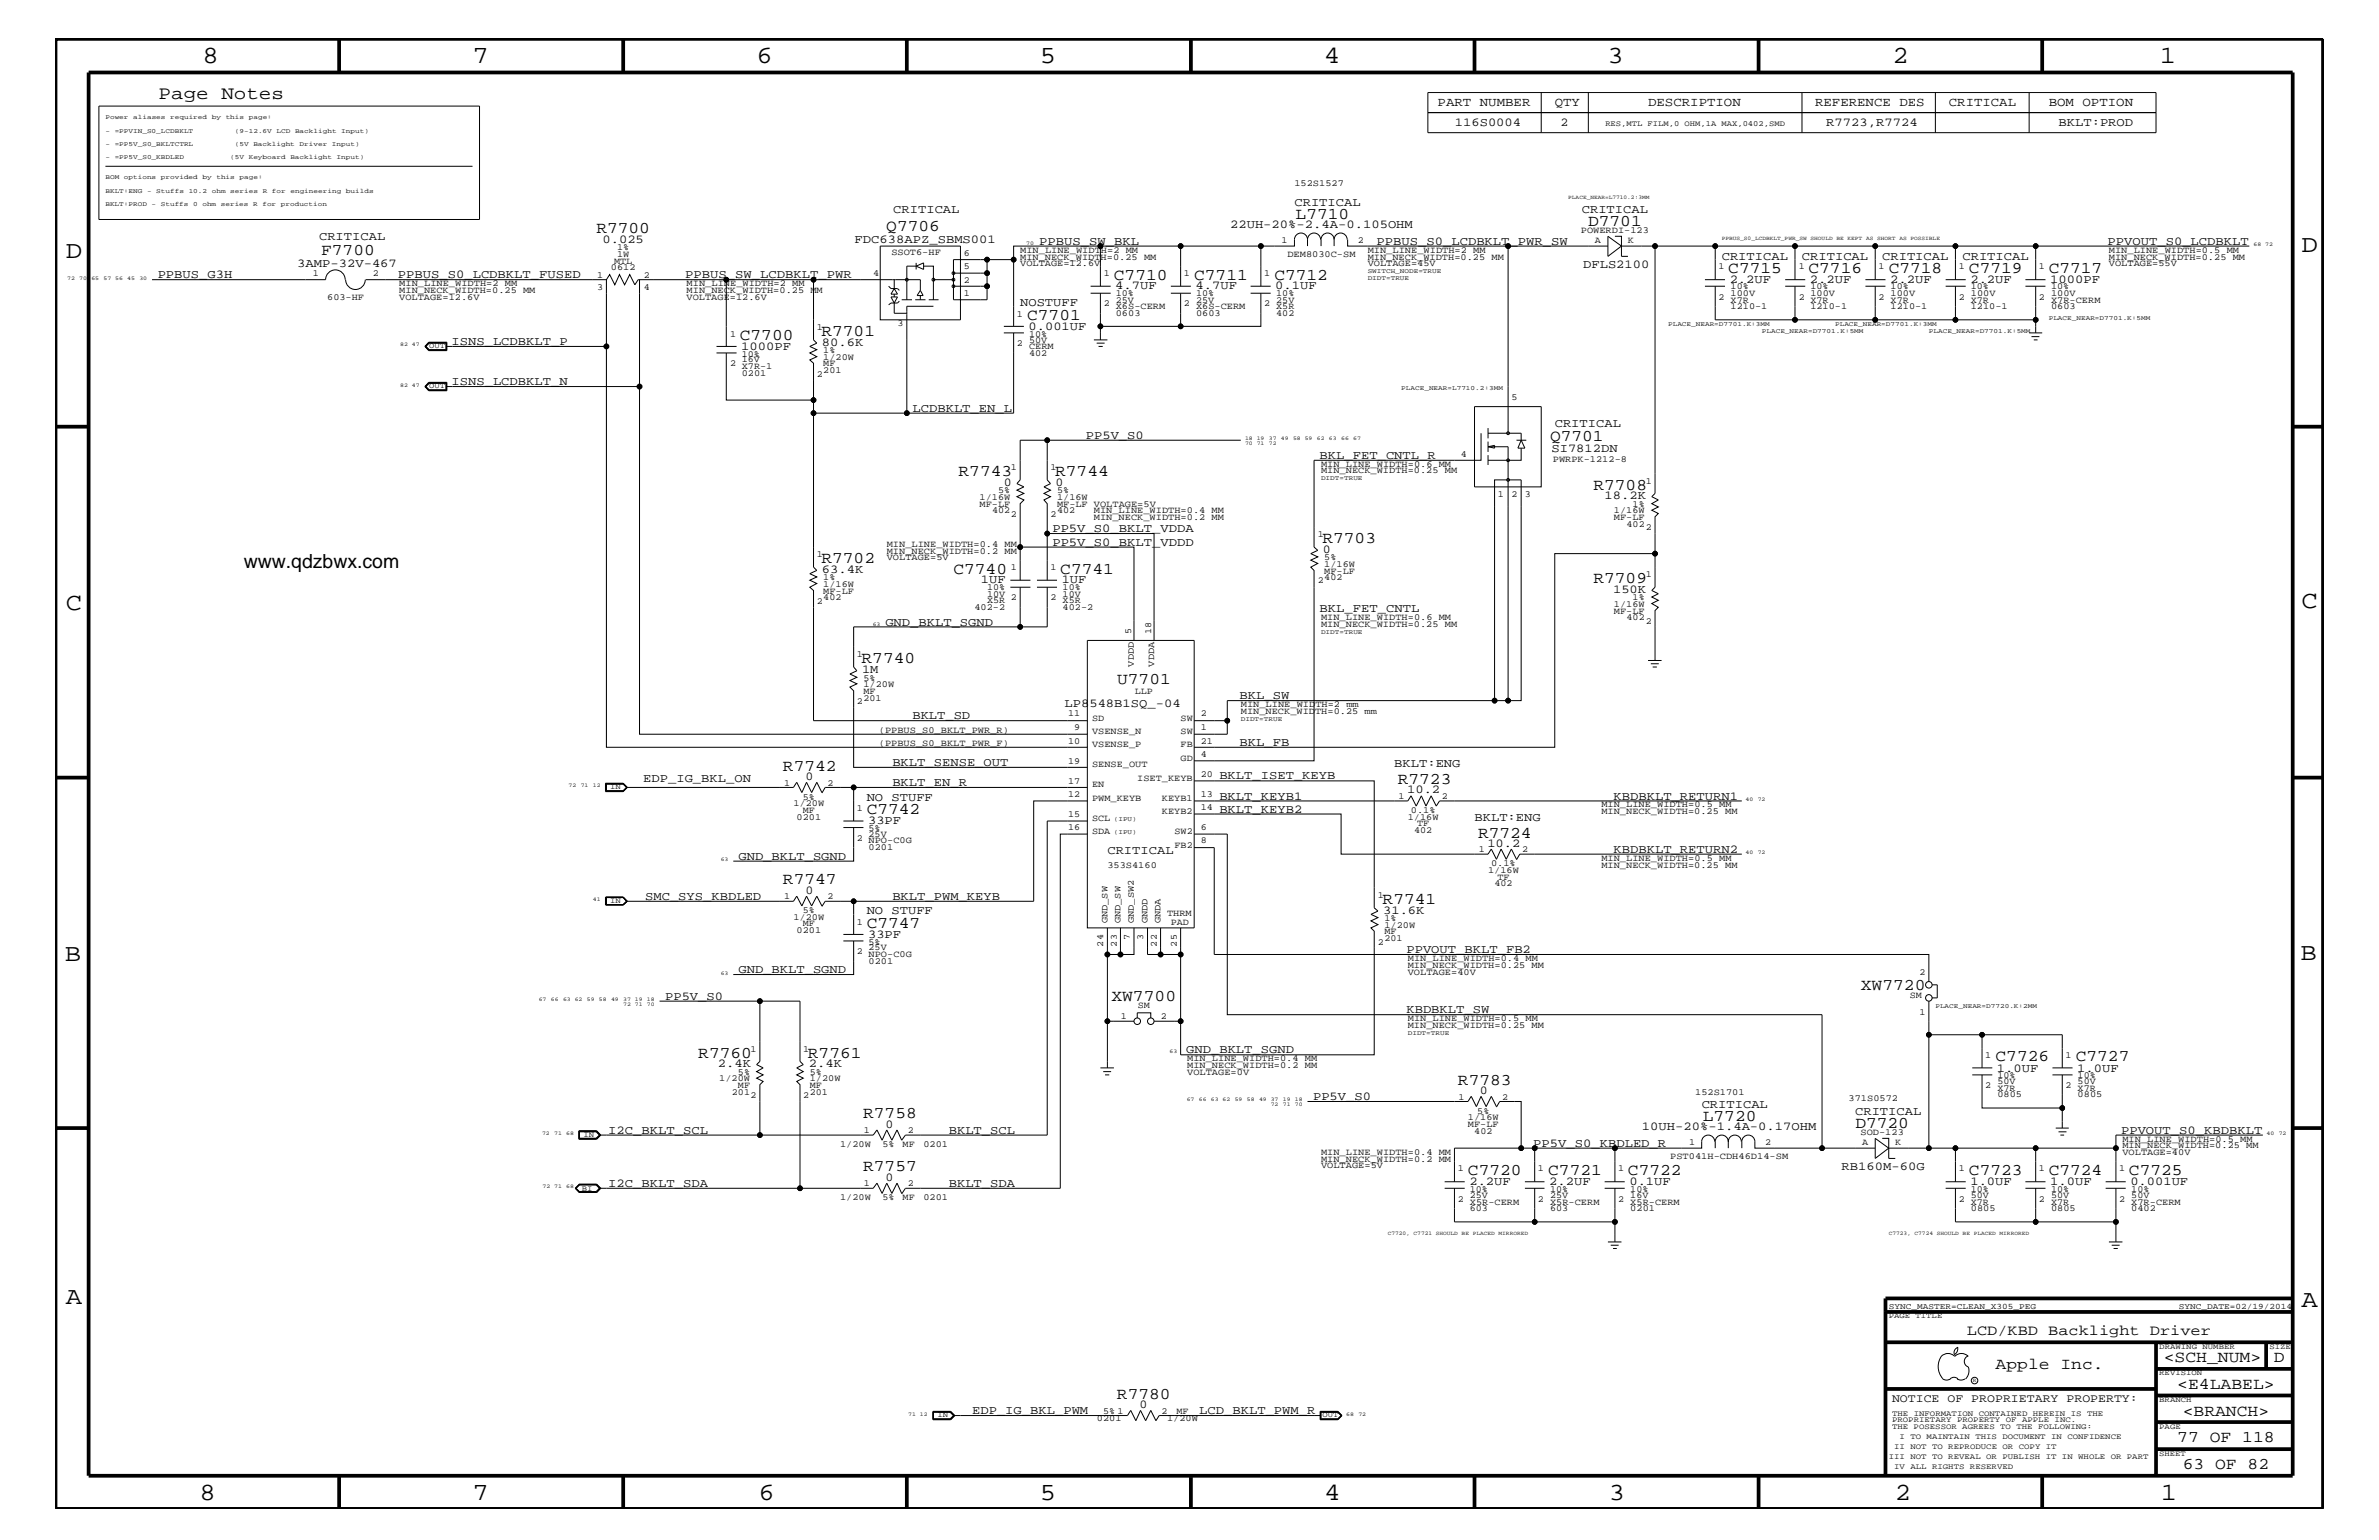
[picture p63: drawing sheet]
<svg xmlns="http://www.w3.org/2000/svg" width="432mm" height="279mm" viewBox="0 0 432 279" stroke-linecap="round" stroke-linejoin="round" font-family="sans-serif">
<defs><g id="words">
<g font-size="4.5">
<text x="36.7" y="11.5">8</text>
<text x="85.8" y="11.5">7</text>
<text x="137.3" y="11.5">6</text>
<text x="188.7" y="11.5">5</text>
<text x="240.3" y="11.5">4</text>
<text x="291.8" y="11.5">3</text>
<text x="343.5" y="11.5">2</text>
<text x="392" y="11.5">1</text>
<text x="11.9" y="46.8">D</text>
<text x="417.7" y="45.7">D</text>
<text x="11.9" y="110.6">C</text>
<text x="417.7" y="110.3">C</text>
<text x="11.8" y="174.3">B</text>
<text x="417.6" y="174.2">B</text>
<text x="11.9" y="236.7">A</text>
<text x="417.7" y="237.1">A</text>
<text x="36.2" y="272.1">8</text>
<text x="85.8" y="272.1">7</text>
<text x="137.7" y="272.1">6</text>
<text x="188.7" y="272.1">5</text>
<text x="240.4" y="272.1">4</text>
<text x="292" y="272.1">3</text>
<text x="343.9" y="272.1">2</text>
<text x="392.2" y="272.1">1</text>
</g>
<text font-size="3.5" x="44.2" y="103">www.qdzbwx.com</text>
<text font-size="3.4" x="28.8" y="18">Page Notes</text>
<g font-size="3">
<text x="160.9" y="41.9">Q7706</text>
<text x="235.2" y="39.7">L7710</text>
<text x="288.2" y="40.9">D7701</text>
<text x="58.3" y="46.3">F7700</text>
<text x="108.2" y="42.4">R7700</text>
<text x="202.2" y="50.7">C7710</text>
<text x="216.7" y="50.7">C7711</text>
<text x="231.3" y="50.7">C7712</text>
<text x="313.7" y="49.6">C7715</text>
<text x="328.3" y="49.6">C7716</text>
<text x="342.8" y="49.6">C7718</text>
<text x="357.4" y="49.6">C7719</text>
<text x="371.9" y="49.6">C7717</text>
<text x="186.4" y="58">C7701</text>
<text x="134.3" y="61.7">C7700</text>
<text x="149.1" y="60.9">R7701</text>
<text x="281.3" y="80">Q7701</text>
<text x="174" y="86.4">R7743</text>
<text x="191.5" y="86.4">R7744</text>
<text x="289.2" y="88.8">R7708</text>
<text x="240" y="98.5">R7703</text>
<text x="149.1" y="102.1">R7702</text>
<text x="173.1" y="104.1">C7740</text>
<text x="192.4" y="104.1">C7741</text>
<text x="289.2" y="105.8">R7709</text>
<text x="156.4" y="120.3">R7740</text>
<text x="202.8" y="124.1">U7701</text>
<text x="142.1" y="139.8">R7742</text>
<text x="253.7" y="142.3">R7723</text>
<text x="157.3" y="147.7">C7742</text>
<text x="268.3" y="152">R7724</text>
<text x="142.1" y="160.5">R7747</text>
<text x="251" y="163.9">R7741</text>
<text x="157.3" y="168.3">C7747</text>
<text x="337.7" y="179.7">XW7720</text>
<text x="201.7" y="181.6">XW7700</text>
<text x="126.7" y="191.9">R7760</text>
<text x="146.6" y="191.9">R7761</text>
<text x="264.6" y="196.8">R7783</text>
<text x="362.2" y="192.6">C7726</text>
<text x="376.8" y="192.6">C7727</text>
<text x="156.7" y="202.9">R7758</text>
<text x="309.1" y="203.4">L7720</text>
<text x="336.8" y="204.6">D7720</text>
<text x="156.7" y="212.5">R7757</text>
<text x="266.4" y="213.2">C7720</text>
<text x="281" y="213.2">C7721</text>
<text x="295.5" y="213.2">C7722</text>
<text x="357.4" y="213.2">C7723</text>
<text x="371.9" y="213.2">C7724</text>
<text x="386.4" y="213.2">C7725</text>
<text x="362.2" y="248.4">Apple Inc.</text>
<text x="392.7" y="247.1">&lt;SCH_NUM&gt;</text>
<text x="395.2" y="252">&lt;E4LABEL&gt;</text>
<text x="412.7" y="247.1">D</text>
<text x="202.7" y="253.8">R7780</text>
<text x="396.2" y="256.8">&lt;BRANCH&gt;</text>
<text x="395.2" y="261.6">77 OF 118</text>
<text x="396.2" y="266.6">63 OF 82</text>
</g>
<text font-size="2.7" x="357" y="242.3">LCD/KBD Backlight Driver</text>
<g font-size="2.3">
<text x="260.9" y="19.2">PART NUMBER</text>
<text x="282.2" y="19.2">QTY</text>
<text x="299.1" y="19.2">DESCRIPTION</text>
<text x="329.4" y="19.2">REFERENCE DES</text>
<text x="353.7" y="19.2">CRITICAL</text>
<text x="371.9" y="19.2">BOM OPTION</text>
</g>
<g font-size="2.2">
<text x="264.1" y="22.9">116S0004</text>
<text x="283.3" y="22.9">2</text>
<text x="331.5" y="22.9">R7723,R7724</text>
<text x="373.6" y="22.9">BKLT:PROD</text>
<text x="162.1" y="38.6">CRITICAL</text>
<text x="223.3" y="41.4">22UH-20%-2.4A-0.105OHM</text>
<text x="235" y="37.4">CRITICAL</text>
<text x="287.1" y="38.6">CRITICAL</text>
<text x="57.9" y="43.5">CRITICAL</text>
<text x="109.3" y="44.1">0.025</text>
<text x="155.1" y="44.1">FDC638APZ_SBMS001</text>
<text x="188.6" y="44.4">PPBUS_SW_BKL</text>
<text x="249.9" y="44.4">PPBUS_S0_LCDBKLT_PWR_SW</text>
<text x="312.5" y="47.1">CRITICAL</text>
<text x="327.1" y="47.1">CRITICAL</text>
<text x="341.6" y="47.1">CRITICAL</text>
<text x="356.2" y="47.1">CRITICAL</text>
<text x="382.5" y="44.4">PPVOUT_S0_LCDBKLT</text>
<text x="28.6" y="50.5">PPBUS_G3H</text>
<text x="53.9" y="48.4">3AMP-32V-467</text>
<text x="72.2" y="50.5">PPBUS_S0_LCDBKLT_FUSED</text>
<text x="124.4" y="50.5">PPBUS_SW_LCDBKLT_PWR</text>
<text x="202.4" y="52.5">4.7UF</text>
<text x="217" y="52.5">4.7UF</text>
<text x="231.5" y="52.5">0.1UF</text>
<text x="287.4" y="48.6">DFLS2100</text>
<text x="313.9" y="51.3">2.2UF</text>
<text x="328.5" y="51.3">2.2UF</text>
<text x="343.1" y="51.3">2.2UF</text>
<text x="357.6" y="51.3">2.2UF</text>
<text x="372.1" y="51.3">1000PF</text>
<text x="185.2" y="55.6">NOSTUFF</text>
<text x="186.7" y="59.8">0.001UF</text>
<text x="82" y="62.6">ISNS_LCDBKLT_P</text>
<text x="134.5" y="63.4">1000PF</text>
<text x="149.2" y="62.8">80.6K</text>
<text x="82" y="69.9">ISNS_LCDBKLT_N</text>
<text x="165.6" y="74.7">LCDBKLT_EN_L</text>
<text x="282.2" y="77.4">CRITICAL</text>
<text x="197.1" y="79.6">PP5V_S0</text>
<text x="239.5" y="83.3">BKL_FET_CNTL_R</text>
<text x="281.6" y="82.1">SI7812DN</text>
<text x="182.2" y="88.2">0</text>
<text x="191.6" y="88.2">0</text>
<text x="291.3" y="90.6">18.2K</text>
<text x="191" y="96.5">PP5V_S0_BKLT_VDDA</text>
<text x="191" y="99">PP5V_S0_BKLT_VDDD</text>
<text x="240.1" y="100.4">0</text>
<text x="149.2" y="104">63.4K</text>
<text x="178.1" y="105.9">1UF</text>
<text x="192.7" y="105.9">1UF</text>
<text x="292.8" y="107.6">150K</text>
<text x="160.7" y="113.6">GND_BKLT_SGND</text>
<text x="239.5" y="111.1">BKL_FET_CNTL</text>
<text x="156.5" y="122.1">1M</text>
<text x="165.6" y="130.5">BKLT_SD</text>
<text x="193.2" y="128.3">LP8548B1SQ_-04</text>
<text x="225" y="126.9">BKL_SW</text>
<text x="225" y="135.3">BKL_FB</text>
<text x="116.8" y="141.9">EDP_IG_BKL_ON</text>
<text x="146.2" y="141.5">0</text>
<text x="162" y="139">BKLT_SENSE_OUT</text>
<text x="162" y="142.6">BKLT_EN_R</text>
<text x="221.3" y="141.4">BKLT_ISET_KEYB</text>
<text x="253.1" y="139.2">BKLT:ENG</text>
<text x="255.4" y="144">10.2</text>
<text x="157.3" y="145.3">NO STUFF</text>
<text x="157.6" y="149.5">33PF</text>
<text x="221.3" y="145.1">BKLT_KEYB1</text>
<text x="221.3" y="147.5">BKLT_KEYB2</text>
<text x="267.6" y="149">BKLT:ENG</text>
<text x="292.9" y="145.1">KBDBKLT_RETURN1</text>
<text x="134" y="156">GND_BKLT_SGND</text>
<text x="201" y="155">CRITICAL</text>
<text x="270" y="153.7">10.2</text>
<text x="292.9" y="154.7">KBDBKLT_RETURN2</text>
<text x="117.1" y="163.3">SMC_SYS_KBDLED</text>
<text x="146.2" y="162.2">0</text>
<text x="157.3" y="165.9">NO STUFF</text>
<text x="162" y="163.3">BKLT_PWM_KEYB</text>
<text x="251" y="165.8">31.6K</text>
<text x="157.6" y="170.1">33PF</text>
<text x="255.3" y="172.9">PPVOUT_BKLT_FB2</text>
<text x="134" y="176.6">GND_BKLT_SGND</text>
<text x="120.7" y="181.4">PP5V_S0</text>
<text x="255.3" y="183.8">KBDBKLT_SW</text>
<text x="215.3" y="191.1">GND_BKLT_SGND</text>
<text x="130.3" y="193.7">2.4K</text>
<text x="146.8" y="193.7">2.4K</text>
<text x="362.5" y="194.4">1.0UF</text>
<text x="377" y="194.4">1.0UF</text>
<text x="238.3" y="199.6">PP5V_S0</text>
<text x="268.6" y="198.5">0</text>
<text x="308.9" y="201">CRITICAL</text>
<text x="336.7" y="202.3">CRITICAL</text>
<text x="110.4" y="205.7">I2C_BKLT_SCL</text>
<text x="160.7" y="204.6">0</text>
<text x="172.2" y="205.7">BKLT_SCL</text>
<text x="278.3" y="208.1">PP5V_S0_KBDLED_R</text>
<text x="298" y="205.1">10UH-20%-1.4A-0.17OHM</text>
<text x="385" y="205.7">PPVOUT_S0_KBDBKLT</text>
<text x="110.4" y="215.3">I2C_BKLT_SDA</text>
<text x="160.7" y="214.2">0</text>
<text x="172.2" y="215.3">BKLT_SDA</text>
<text x="266.7" y="215">2.2UF</text>
<text x="281.2" y="215">2.2UF</text>
<text x="295.7" y="215">0.1UF</text>
<text x="334.3" y="212.3">RB160M-60G</text>
<text x="357.6" y="215">1.0UF</text>
<text x="372.1" y="215">1.0UF</text>
<text x="386.7" y="215">0.001UF</text>
<text x="176.4" y="256.6">EDP_IG_BKL_PWM</text>
<text x="206.8" y="255.5">0</text>
<text x="217.7" y="256.6">LCD_BKLT_PWM_R</text>
</g>
<text font-size="2.1" x="343.4" y="254.4">NOTICE OF PROPRIETARY PROPERTY:</text>
<g font-size="1.7">
<text x="234.9" y="33.7">152S1527</text>
<text x="111.5" y="47.9">MTL</text>
<text x="112" y="45.4">1%</text>
<text x="112" y="46.6">1W</text>
<text x="161.8" y="46.3">SSOT6-HF</text>
<text x="174.9" y="46.5">6</text>
<text x="185.2" y="47.1">MIN_NECK_WIDTH=0.25 MM</text>
<text x="185.2" y="45.9">MIN_LINE_WIDTH=2 MM</text>
<text x="232.6" y="44.1">1</text>
<text x="233.7" y="46.6">DEM8030C-SM</text>
<text x="246.5" y="44.1">2</text>
<text x="248.2" y="45.9">MIN_LINE_WIDTH=2 MM</text>
<text x="248.2" y="47.1">MIN_NECK_WIDTH=0.25 MM</text>
<text x="286.9" y="42.3">POWERDI-123</text>
<text x="289.5" y="44.1">A</text>
<text x="295.5" y="44.1">K</text>
<text x="382.8" y="47.1">MIN_NECK_WIDTH=0.25 MM</text>
<text x="382.8" y="45.9">MIN_LINE_WIDTH=0.5 MM</text>
<text x="56.8" y="50.2">1</text>
<text x="67.6" y="50.2">2</text>
<text x="72.5" y="51.9">MIN_LINE_WIDTH=2 MM</text>
<text x="72.5" y="53.2">MIN_NECK_WIDTH=0.25 MM</text>
<text x="108.4" y="52.7">3</text>
<text x="108.4" y="50.4">1</text>
<text x="110.9" y="49.1">0612</text>
<text x="116.8" y="52.7">4</text>
<text x="116.8" y="50.4">2</text>
<text x="124.6" y="53.2">MIN_NECK_WIDTH=0.25 MM</text>
<text x="124.6" y="51.9">MIN_LINE_WIDTH=2 MM</text>
<text x="158.5" y="50.2">4</text>
<text x="174.9" y="48.9">5</text>
<text x="174.9" y="51.3">2</text>
<text x="174.9" y="53.8">1</text>
<text x="185.2" y="48.3">VOLTAGE=12.6V</text>
<text x="200.3" y="50.2">1</text>
<text x="202.5" y="53.8">10%</text>
<text x="214.9" y="50.2">1</text>
<text x="217.1" y="53.8">10%</text>
<text x="229.4" y="50.2">1</text>
<text x="231.6" y="53.8">10%</text>
<text x="248.2" y="48.3">VOLTAGE=45V</text>
<text x="311.9" y="48.9">1</text>
<text x="314.1" y="52.5">10%</text>
<text x="314.1" y="53.6">100V</text>
<text x="326.5" y="48.9">1</text>
<text x="328.6" y="52.5">10%</text>
<text x="328.6" y="53.6">100V</text>
<text x="341" y="48.9">1</text>
<text x="343.2" y="53.6">100V</text>
<text x="343.2" y="52.5">10%</text>
<text x="355.5" y="48.9">1</text>
<text x="357.7" y="52.5">10%</text>
<text x="357.7" y="53.6">100V</text>
<text x="370.1" y="48.9">1</text>
<text x="372.3" y="52.5">10%</text>
<text x="372.3" y="53.6">100V</text>
<text x="382.8" y="48.3">VOLTAGE=55V</text>
<text x="59.4" y="54.4">603-HF</text>
<text x="72.5" y="54.4">VOLTAGE=12.6V</text>
<text x="124.6" y="54.4">VOLTAGE=12.6V</text>
<text x="148.3" y="59.8">1</text>
<text x="162.9" y="59.2">3</text>
<text x="184.6" y="57.4">1</text>
<text x="200.3" y="55.6">2</text>
<text x="202.5" y="54.9">25V</text>
<text x="202.5" y="56.1">X6S-CERM</text>
<text x="202.5" y="57.3">0603</text>
<text x="214.9" y="55.6">2</text>
<text x="217.1" y="56.1">X6S-CERM</text>
<text x="217.1" y="57.3">0603</text>
<text x="217.1" y="54.9">25V</text>
<text x="229.4" y="55.6">2</text>
<text x="231.6" y="56.1">X5R</text>
<text x="231.6" y="57.3">402</text>
<text x="231.6" y="54.9">25V</text>
<text x="311.9" y="54.4">2</text>
<text x="314.1" y="56.1">1210-1</text>
<text x="314.1" y="54.9">X7R</text>
<text x="326.5" y="54.4">2</text>
<text x="328.6" y="56.1">1210-1</text>
<text x="328.6" y="54.9">X7R</text>
<text x="341" y="54.4">2</text>
<text x="343.2" y="54.9">X7R</text>
<text x="343.2" y="56.1">1210-1</text>
<text x="355.5" y="54.4">2</text>
<text x="357.7" y="54.9">X7R</text>
<text x="357.7" y="56.1">1210-1</text>
<text x="370.1" y="54.4">2</text>
<text x="372.3" y="54.9">X7R-CERM</text>
<text x="372.3" y="56.1">0603</text>
<text x="132.5" y="61.1">1</text>
<text x="134.6" y="65.7">16V</text>
<text x="134.6" y="64.7">10%</text>
<text x="149.4" y="64">1%</text>
<text x="149.4" y="65.3">1/20W</text>
<text x="184.6" y="62.9">2</text>
<text x="186.8" y="63.4">CERM</text>
<text x="186.8" y="62.2">50V</text>
<text x="186.8" y="61.1">10%</text>
<text x="186.8" y="64.5">402</text>
<text x="132.5" y="66.5">2</text>
<text x="134.6" y="67">X7R-1</text>
<text x="134.6" y="68.2">0201</text>
<text x="148.3" y="68.4">2</text>
<text x="149.4" y="67.7">201</text>
<text x="149.4" y="66.5">MF</text>
<text x="274.3" y="72.6">5</text>
<text x="265.2" y="82.8">4</text>
<text x="281.9" y="83.8">PWRPK-1212-8</text>
<text x="181.2" y="89.5">5%</text>
<text x="183.5" y="85.3">1</text>
<text x="190.7" y="85.3">1</text>
<text x="191.9" y="89.5">5%</text>
<text x="239.8" y="85.9">MIN_NECK_WIDTH=0.25 MM</text>
<text x="239.8" y="84.7">MIN_LINE_WIDTH=0.6 MM</text>
<text x="298.7" y="87.7">1</text>
<text x="177.8" y="90.7">1/16W</text>
<text x="177.8" y="92">MF-LF</text>
<text x="180.1" y="93.2">402</text>
<text x="183.5" y="93.8">2</text>
<text x="190.7" y="93.8">2</text>
<text x="191.9" y="93.2">402</text>
<text x="191.9" y="92">MF-LF VOLTAGE=5V</text>
<text x="191.9" y="90.7">1/16W</text>
<text x="198.5" y="94.3">MIN_NECK_WIDTH=0.2 MM</text>
<text x="198.5" y="93.2">MIN_LINE_WIDTH=0.4 MM</text>
<text x="271.9" y="90.1">1</text>
<text x="274.3" y="90.1">2</text>
<text x="276.8" y="90.1">3</text>
<text x="292.9" y="94.3">MF-LF</text>
<text x="292.9" y="93.2">1/16W</text>
<text x="295.2" y="95.6">402</text>
<text x="296.3" y="92">1%</text>
<text x="148.3" y="101">1</text>
<text x="161" y="100.4">MIN_NECK_WIDTH=0.2 MM</text>
<text x="161" y="99.3">MIN_LINE_WIDTH=0.4 MM</text>
<text x="161" y="101.6">VOLTAGE=5V</text>
<text x="239.2" y="97.4">1</text>
<text x="240.4" y="101.6">5%</text>
<text x="298.7" y="96.2">2</text>
<text x="149.4" y="105.3">1%</text>
<text x="149.4" y="107.7">MF-LF</text>
<text x="149.4" y="106.5">1/16W</text>
<text x="179.2" y="107.1">10%</text>
<text x="183.5" y="103.5">1</text>
<text x="190.7" y="103.5">1</text>
<text x="192.9" y="107.1">10%</text>
<text x="239.2" y="105.9">2</text>
<text x="240.4" y="104.1">MF-LF</text>
<text x="240.4" y="102.9">1/16W</text>
<text x="240.4" y="105.3">402</text>
<text x="298.7" y="104.7">1</text>
<text x="148.3" y="109.5">2</text>
<text x="149.4" y="108.9">402</text>
<text x="176.9" y="110.6">402-2</text>
<text x="179.2" y="109.4">X5R</text>
<text x="179.2" y="108.2">10V</text>
<text x="183.5" y="108.9">2</text>
<text x="190.7" y="108.9">2</text>
<text x="192.9" y="110.6">402-2</text>
<text x="192.9" y="109.4">X5R</text>
<text x="192.9" y="108.2">10V</text>
<text x="239.8" y="113.7">MIN_NECK_WIDTH=0.25 MM</text>
<text x="239.8" y="112.6">MIN_LINE_WIDTH=0.6 MM</text>
<text x="292.9" y="111.4">MF-LF</text>
<text x="292.9" y="110.2">1/16W</text>
<text x="295.2" y="112.6">402</text>
<text x="296.3" y="108.9">1%</text>
<text x="298.7" y="113.1">2</text>
<text x="155.5" y="119.2">1</text>
<text x="205.3" y="115" transform="rotate(-90 205.3 115)">5</text>
<text x="209" y="115" transform="rotate(-90 209 115)">18</text>
<text x="156.7" y="125.9">MF</text>
<text x="156.7" y="123.5">5%</text>
<text x="156.7" y="124.7">1/20W</text>
<text x="205.8" y="120.9" transform="rotate(-90 205.8 120.9)">VDDD</text>
<text x="206" y="125.9">LLP</text>
<text x="209.5" y="120.9" transform="rotate(-90 209.5 120.9)">VDDA</text>
<text x="155.5" y="127.7">2</text>
<text x="156.7" y="127.1">201</text>
<text x="193.9" y="130">11</text>
<text x="198.2" y="130.8">SD</text>
<text x="214.3" y="130.8">SW</text>
<text x="217.9" y="130">2</text>
<text x="225.2" y="129.6">MIN_NECK_WIDTH=0.25 mm</text>
<text x="225.2" y="128.3">MIN_LINE_WIDTH=2 mm</text>
<text x="159.5" y="135.3">(PPBUS_S0_BKLT_PWR_F)</text>
<text x="159.5" y="133">(PPBUS_S0_BKLT_PWR_R)</text>
<text x="193.9" y="134.9">10</text>
<text x="195" y="132.4">9</text>
<text x="198.2" y="133.2">VSENSE_N</text>
<text x="198.2" y="135.6">VSENSE_P</text>
<text x="214.3" y="135.6">FB</text>
<text x="214.3" y="133.2">SW</text>
<text x="217.9" y="132.4">1</text>
<text x="217.9" y="137.3">4</text>
<text x="217.9" y="134.9">21</text>
<text x="142.3" y="142.5">1</text>
<text x="150.2" y="142.5">2</text>
<text x="193.9" y="138.5">19</text>
<text x="193.9" y="142.2">17</text>
<text x="198.2" y="139.2">SENSE_OUT</text>
<text x="198.2" y="142.9">EN</text>
<text x="206.4" y="141.7">ISET_KEYB</text>
<text x="214.3" y="138">GD</text>
<text x="217.9" y="140.9">20</text>
<text x="144" y="146.2">1/20W</text>
<text x="144.6" y="148.7">0201</text>
<text x="145.7" y="147.5">MF</text>
<text x="145.7" y="145.1">5%</text>
<text x="155.5" y="147.1">1</text>
<text x="193.9" y="148.2">15</text>
<text x="193.9" y="144.6">12</text>
<text x="198.2" y="145.3">PWM_KEYB</text>
<text x="198.2" y="149">SCL</text>
<text x="210.9" y="145.3">KEYB1</text>
<text x="210.9" y="147.7">KEYB2</text>
<text x="217.9" y="147">14</text>
<text x="217.9" y="144.6">13</text>
<text x="253.8" y="144.9">1</text>
<text x="255.5" y="148.7">1/16W</text>
<text x="256.1" y="147.5">0.1%</text>
<text x="257.2" y="149.9">TF</text>
<text x="261.7" y="144.9">2</text>
<text x="290.7" y="147.7">MIN_NECK_WIDTH=0.25 MM</text>
<text x="290.7" y="146.5">MIN_LINE_WIDTH=0.5 MM</text>
<text x="155.5" y="152.6">2</text>
<text x="157.6" y="154.3">0201</text>
<text x="157.6" y="150.7">5%</text>
<text x="157.6" y="151.8">25V</text>
<text x="157.6" y="153">NPO-C0G</text>
<text x="193.9" y="150.7">16</text>
<text x="198.2" y="151.3">SDA</text>
<text x="213.2" y="151.3">SW2</text>
<text x="213.2" y="153.8">FB2</text>
<text x="217.9" y="150.7">6</text>
<text x="217.9" y="153">8</text>
<text x="256.7" y="151.1">402</text>
<text x="268.4" y="154.6">1</text>
<text x="276.3" y="154.6">2</text>
<text x="201" y="157.4">353S4160</text>
<text x="270.1" y="158.4">1/16W</text>
<text x="270.6" y="157.2">0.1%</text>
<text x="271.2" y="160.8">402</text>
<text x="271.8" y="159.6">TF</text>
<text x="290.7" y="157.4">MIN_NECK_WIDTH=0.25 MM</text>
<text x="290.7" y="156.2">MIN_LINE_WIDTH=0.5 MM</text>
<text x="142.3" y="163.1">1</text>
<text x="144" y="166.9">1/20W</text>
<text x="145.7" y="165.6">5%</text>
<text x="150.2" y="163.1">2</text>
<text x="155.5" y="167.8">1</text>
<text x="201" y="167.5" transform="rotate(-90 201 167.5)">GND_SW</text>
<text x="203.4" y="167.5" transform="rotate(-90 203.4 167.5)">GND_SW</text>
<text x="205.8" y="167.5" transform="rotate(-90 205.8 167.5)">GND_SW2</text>
<text x="208.3" y="167.5" transform="rotate(-90 208.3 167.5)">GNDD</text>
<text x="210.7" y="167.5" transform="rotate(-90 210.7 167.5)">GNDA</text>
<text x="211.8" y="166.2">THRM</text>
<text x="212.5" y="167.8">PAD</text>
<text x="250.1" y="162.8">1</text>
<text x="251.3" y="167.1">1%</text>
<text x="144.6" y="169.3">0201</text>
<text x="145.7" y="168.1">MF</text>
<text x="155.5" y="173.2">2</text>
<text x="157.6" y="171.4">5%</text>
<text x="157.6" y="172.4">25V</text>
<text x="157.6" y="173.7">NPO-C0G</text>
<text x="200.2" y="171.7" transform="rotate(-90 200.2 171.7)">24</text>
<text x="202.7" y="171.7" transform="rotate(-90 202.7 171.7)">23</text>
<text x="205.1" y="170.6" transform="rotate(-90 205.1 170.6)">7</text>
<text x="207.5" y="170.6" transform="rotate(-90 207.5 170.6)">3</text>
<text x="210" y="171.7" transform="rotate(-90 210 171.7)">22</text>
<text x="213.6" y="171.7" transform="rotate(-90 213.6 171.7)">25</text>
<text x="250.1" y="171.4">2</text>
<text x="251.3" y="169.5">MF</text>
<text x="251.3" y="170.7">201</text>
<text x="251.3" y="168.3">1/20W</text>
<text x="157.6" y="174.9">0201</text>
<text x="255.5" y="176.8">VOLTAGE=40V</text>
<text x="255.5" y="175.6">MIN_NECK_WIDTH=0.25 MM</text>
<text x="255.5" y="174.4">MIN_LINE_WIDTH=0.4 MM</text>
<text x="348.4" y="176.8">2</text>
<text x="203.4" y="184.9">1</text>
<text x="206.5" y="182.9">SM</text>
<text x="210.7" y="184.9">2</text>
<text x="255.5" y="185.3">MIN_LINE_WIDTH=0.5 MM</text>
<text x="346.6" y="181">SM</text>
<text x="348.4" y="184.1">1</text>
<text x="136.2" y="190.8">1</text>
<text x="145.8" y="190.8">1</text>
<text x="255.5" y="186.5">MIN_NECK_WIDTH=0.25 MM</text>
<text x="360.3" y="192">1</text>
<text x="374.9" y="192">1</text>
<text x="130.6" y="196.2">1/20W</text>
<text x="133.9" y="197.4">MF</text>
<text x="133.9" y="195">5%</text>
<text x="147" y="197.4">MF</text>
<text x="147" y="195">5%</text>
<text x="147" y="196.2">1/20W</text>
<text x="215.5" y="193.7">MIN_NECK_WIDTH=0.2 MM</text>
<text x="215.5" y="192.6">MIN_LINE_WIDTH=0.4 MM</text>
<text x="215.5" y="195">VOLTAGE=0V</text>
<text x="360.3" y="197.4">2</text>
<text x="362.5" y="197.9">X7R</text>
<text x="362.5" y="195.6">10%</text>
<text x="362.5" y="196.7">50V</text>
<text x="374.9" y="197.4">2</text>
<text x="377.1" y="197.9">X7R</text>
<text x="377.1" y="195.6">10%</text>
<text x="377.1" y="196.7">50V</text>
<text x="132.8" y="198.7">201</text>
<text x="136.2" y="199.2">2</text>
<text x="145.8" y="199.2">2</text>
<text x="147" y="198.7">201</text>
<text x="264.8" y="199.5">1</text>
<text x="266.4" y="203.2">1/16W</text>
<text x="268.1" y="202">5%</text>
<text x="272.6" y="199.5">2</text>
<text x="307.7" y="198.7">152S1701</text>
<text x="335.5" y="199.8">371S0572</text>
<text x="362.5" y="199.1">0805</text>
<text x="377.1" y="199.1">0805</text>
<text x="152.5" y="208.1">1/20W</text>
<text x="156.8" y="205.5">1</text>
<text x="160.2" y="208.1">5%</text>
<text x="163.8" y="208.1">MF</text>
<text x="164.8" y="205.5">2</text>
<text x="167.6" y="208.1">0201</text>
<text x="239.8" y="209.6">MIN_LINE_WIDTH=0.4 MM</text>
<text x="266.4" y="204.4">MF-LF</text>
<text x="267.6" y="205.7">402</text>
<text x="306.6" y="207.7">1</text>
<text x="320.4" y="207.7">2</text>
<text x="337.7" y="205.9">SOD-123</text>
<text x="338" y="207.7">A</text>
<text x="344" y="207.7">K</text>
<text x="385.2" y="207.1">MIN_LINE_WIDTH=0.5 MM</text>
<text x="385.2" y="209.6">VOLTAGE=40V</text>
<text x="385.2" y="208.3">MIN_NECK_WIDTH=0.25 MM</text>
<text x="156.8" y="215.3">1</text>
<text x="164.8" y="215.3">2</text>
<text x="239.8" y="211.9">VOLTAGE=5V</text>
<text x="239.8" y="210.8">MIN_NECK_WIDTH=0.2 MM</text>
<text x="264.6" y="212.5">1</text>
<text x="279.1" y="212.5">1</text>
<text x="293.7" y="212.5">1</text>
<text x="303.1" y="210.3">PST041H-CDH46D14-SM</text>
<text x="355.5" y="212.5">1</text>
<text x="370.1" y="212.5">1</text>
<text x="384.6" y="212.5">1</text>
<text x="152.5" y="217.8">1/20W</text>
<text x="160.2" y="217.8">5%</text>
<text x="163.8" y="217.8">MF</text>
<text x="167.6" y="217.8">0201</text>
<text x="264.6" y="218">2</text>
<text x="266.8" y="218.6">X5R-CERM</text>
<text x="266.8" y="219.7">603</text>
<text x="266.8" y="216.2">10%</text>
<text x="266.8" y="217.3">25V</text>
<text x="279.1" y="218">2</text>
<text x="281.3" y="219.7">603</text>
<text x="281.3" y="216.2">10%</text>
<text x="281.3" y="217.3">25V</text>
<text x="281.3" y="218.6">X5R-CERM</text>
<text x="293.7" y="218">2</text>
<text x="295.9" y="216.2">10%</text>
<text x="295.9" y="217.3">16V</text>
<text x="295.9" y="218.6">X5R-CERM</text>
<text x="295.9" y="219.7">0201</text>
<text x="355.5" y="218">2</text>
<text x="357.7" y="218.6">X7R</text>
<text x="357.7" y="216.2">10%</text>
<text x="357.7" y="217.3">50V</text>
<text x="357.7" y="219.7">0805</text>
<text x="370.1" y="218">2</text>
<text x="372.3" y="218.6">X7R</text>
<text x="372.3" y="216.2">10%</text>
<text x="372.3" y="217.3">50V</text>
<text x="372.3" y="219.7">0805</text>
<text x="384.6" y="218">2</text>
<text x="386.8" y="218.6">X7R-CERM</text>
<text x="386.8" y="219.7">0402</text>
<text x="386.8" y="216.2">10%</text>
<text x="386.8" y="217.3">50V</text>
<text x="199.1" y="257.8">0201</text>
<text x="200.2" y="256.6">5% 1</text>
<text x="210.8" y="256.5">2</text>
<text x="211.8" y="257.8">1/20W</text>
<text x="213.5" y="256.6">MF</text>
</g>
<g font-size="1.5">
<text x="342.8" y="237.4">SYNC_MASTER=CLEAN_X305_PEG</text>
<text x="395.5" y="237.4">SYNC_DATE=02/19/2014</text>
</g>
<g font-size="1.4">
<text x="291.4" y="22.9">RES,MTL FILM,0 OHM,1A MAX,0402,SMD</text>
<text x="77.9" y="63.2">OUT</text>
<text x="77.9" y="70.5">OUT</text>
<text x="110.7" y="143.2">IN</text>
<text x="110.7" y="163.9">IN</text>
<text x="105.9" y="206.3">IN</text>
<text x="105.6" y="216">BI</text>
<text x="342.8" y="239.2">PAGE TITLE</text>
<text x="391.9" y="244.7">DRAWING NUMBER</text>
<text x="411.9" y="244.7">SIZE</text>
<text x="391.9" y="249.5">REVISION</text>
<text x="170.2" y="257.2">IN</text>
<text x="240" y="257.2">OUT</text>
<text x="343.4" y="256.8">THE INFORMATION CONTAINED HEREIN IS THE</text>
<text x="391.9" y="254.4">BRANCH</text>
<text x="343.4" y="258">PROPRIETARY PROPERTY OF APPLE INC.</text>
<text x="343.4" y="259.3">THE POSESSOR AGREES TO THE FOLLOWING:</text>
<text x="343.8" y="262.9">II NOT TO REPRODUCE OR COPY IT</text>
<text x="344.8" y="261.1">I TO MAINTAIN THIS DOCUMENT IN CONFIDENCE</text>
<text x="391.9" y="259.3">PAGE</text>
<text x="342.8" y="264.7">III NOT TO REVEAL OR PUBLISH IT IN WHOLE OR PART</text>
<text x="343.8" y="266.6">IV ALL RIGHTS RESERVED</text>
<text x="391.9" y="264.1">SHEET</text>
</g>
<g font-size="1.2">
<text x="19.1" y="21.6">Power</text>
<text x="24.2" y="21.6">aliases</text>
<text x="30.9" y="21.6">required</text>
<text x="38.4" y="21.6">by</text>
<text x="41" y="21.6">this</text>
<text x="45.2" y="21.6">page:</text>
<text x="19.1" y="24.1">-</text>
<text x="19.1" y="28.9">-</text>
<text x="19.1" y="26.5">-</text>
<text x="20.8" y="26.5">=PP5V_S0_BKLTCTRL</text>
<text x="20.8" y="28.9">=PP5V_S0_KBDLED</text>
<text x="20.8" y="24.1">=PPVIN_S0_LCDBKLT</text>
<text x="41.8" y="28.9">(5V Keyboard</text>
<text x="42.6" y="26.5">(5V Backlight</text>
<text x="42.6" y="24.1">(9-12.6V LCD</text>
<text x="52.7" y="28.9">Backlight</text>
<text x="53.5" y="24.1">Backlight</text>
<text x="54.4" y="26.5">Driver</text>
<text x="60.2" y="26.5">Input)</text>
<text x="61.1" y="28.9">Input)</text>
<text x="61.9" y="24.1">Input)</text>
<text x="19.1" y="35">BKLT:ENG</text>
<text x="19.1" y="32.5">BOM</text>
<text x="22.5" y="32.5">options</text>
<text x="26.7" y="35">-</text>
<text x="28.4" y="35">Stuffs</text>
<text x="29.2" y="32.5">provided</text>
<text x="34.2" y="35">10.2</text>
<text x="36.8" y="32.5">by</text>
<text x="38.4" y="35">ohm</text>
<text x="39.3" y="32.5">this</text>
<text x="41.8" y="35">series</text>
<text x="43.5" y="32.5">page:</text>
<text x="47.7" y="35">R</text>
<text x="49.4" y="35">for</text>
<text x="52.7" y="35">engineering</text>
<text x="62.8" y="35">builds</text>
<text x="19.1" y="37.4">BKLT:PROD</text>
<text x="27.5" y="37.4">-</text>
<text x="29.2" y="37.4">Stuffs</text>
<text x="35.1" y="37.4">0</text>
<text x="36.7" y="37.4">ohm</text>
<text x="40.1" y="37.4">series</text>
<text x="46" y="37.4">R</text>
<text x="47.6" y="37.4">for</text>
<text x="51" y="37.4">production</text>
<text x="248.2" y="49.6">SWITCH_NODE=TRUE</text>
<text x="248.2" y="50.7">DIDT=TRUE</text>
<text x="302.8" y="59.2">PLACE_NEAR=D7701.K:3MM</text>
<text x="333.1" y="59.2">PLACE_NEAR=D7701.K:3MM</text>
<text x="371.9" y="58">PLACE_NEAR=D7701.K:5MM</text>
<text x="319.8" y="60.4">PLACE_NEAR=D7701.K:5MM</text>
<text x="350.1" y="60.4">PLACE_NEAR=D7701.K:5MM</text>
<text x="254.3" y="70.7">PLACE_NEAR=L7710.2:3MM</text>
<text x="239.8" y="87.1">DIDT=TRUE</text>
<text x="239.8" y="115">DIDT=TRUE</text>
<text x="225.2" y="130.8">DIDT=TRUE</text>
<text x="202.2" y="149">(IPU)</text>
<text x="202.2" y="151.3">(IPU)</text>
<text x="351.3" y="182.9">PLACE_NEAR=D7720.K:2MM</text>
<text x="255.5" y="187.7">DIDT=TRUE</text>
</g>
<g font-size="1">
<text x="284.6" y="36.2">PLACE_NEAR=L7710.2:3MM</text>
<text x="186.3" y="44.4">70</text>
<text x="312.5" y="43.5">PPBUS_S0_LCDBKLT_PWR_SW SHOULD BE KEPT AS SHORT AS POSSIBLE</text>
<text x="409" y="44.6">68 72</text>
<text x="12.2" y="50.7">72</text>
<text x="14.4" y="50.7">70</text>
<text x="16.6" y="50.7">65</text>
<text x="18.8" y="50.7">57 56</text>
<text x="23.1" y="50.7">45</text>
<text x="25.3" y="50.7">30</text>
<text x="72.6" y="62.9">82 47</text>
<text x="72.6" y="70.1">82 47</text>
<text x="226" y="79.9">18 19</text>
<text x="226" y="80.7">70 71</text>
<text x="230.3" y="79.9">37</text>
<text x="230.3" y="80.7">72</text>
<text x="232.5" y="79.9">49</text>
<text x="234.7" y="79.9">58 59</text>
<text x="239" y="79.9">62</text>
<text x="241.2" y="79.9">63</text>
<text x="243.4" y="79.9">66</text>
<text x="245.6" y="79.9">67</text>
<text x="158.4" y="113.6">63</text>
<text x="103.2" y="142.9">72</text>
<text x="105.4" y="142.9">71</text>
<text x="107.6" y="142.9">12</text>
<text x="316.8" y="145.3">40</text>
<text x="319" y="145.3">72</text>
<text x="316.8" y="155">40</text>
<text x="319" y="155">72</text>
<text x="130.8" y="156.2">63</text>
<text x="107.6" y="163.5">41</text>
<text x="130.8" y="176.8">63</text>
<text x="97.8" y="181.6">67</text>
<text x="100" y="181.6">66</text>
<text x="102.2" y="181.6">63 62</text>
<text x="106.5" y="181.6">59</text>
<text x="108.7" y="181.6">58</text>
<text x="110.9" y="181.6">49</text>
<text x="113.1" y="181.6">37 19</text>
<text x="113.1" y="182.6">72 71</text>
<text x="117.4" y="181.6">18</text>
<text x="117.4" y="182.6">70</text>
<text x="212.3" y="191.1">63</text>
<text x="215.4" y="199.8">67</text>
<text x="217.6" y="199.8">66</text>
<text x="219.8" y="199.8">63 62</text>
<text x="224.1" y="199.8">59</text>
<text x="226.3" y="199.8">58</text>
<text x="228.5" y="199.8">49 37</text>
<text x="230.6" y="200.7">72</text>
<text x="232.8" y="199.8">19</text>
<text x="232.8" y="200.7">71</text>
<text x="235" y="199.8">18</text>
<text x="235" y="200.7">70</text>
<text x="98.4" y="205.9">72</text>
<text x="100.6" y="205.9">71</text>
<text x="102.8" y="205.9">68</text>
<text x="411.4" y="205.9">40</text>
<text x="413.6" y="205.9">72</text>
<text x="98.5" y="215.6">72 71</text>
<text x="102.8" y="215.6">68</text>
<text x="251.9" y="224.1">C7720, C7721 SHOULD BE PLACED MIRRORED</text>
<text x="342.8" y="224.1">C7723, C7724 SHOULD BE PLACED MIRRORED</text>
<text x="358.1" y="250.7">R</text>
<text x="164.8" y="256.8">71 12</text>
<text x="244.4" y="256.8">68</text>
<text x="246.6" y="256.8">72</text>
</g>
</g></defs>
<g fill="none" stroke="#000" stroke-width=".18">
<path d="M17.9 19.2h69.1v20.6h-69.1zM259.2 16.8h132.1v7.3h-132.1zM279.7 16.8v7.3M288.3 16.8v7.3M327.1 16.8v7.3M351.3 16.8v7.3M368.3 16.8v7.3M19.1 30.2h66.7M259.2 20.4h132.1M27.6 50.7h31.5a1.78 1.78 0 0 1 1.8-1.7 1.78 1.78 0 0 1 1.8 1.7M62.7 50.7a1.78 1.78 0 0 0 1.8 1.8 1.78 1.78 0 0 0 1.8-1.8M66.4 50.7h43.7l.6-.9 .9 1.9 .8-1.9 1 1.9 .9-1.9 .9 1.9 .6-1h51.2v2"/>
<path d="M110.1 50.7v12.2M116.1 50.7v19.4M131.8 50.7v12.2M147.7 50.7v11l.6 .6-1.3 .6 1.3 .5-1.3 .6 1.3 .7-1.3 .6 .7 .6v6.7h-15.9v-8.6M159.8 44.6h14.5v13.4h-14.5zM161.3 51.9l.4 .5h1.2l.3 .3M162.3 55l.6-1.1h-1.2l.6 1.1v1.8h2.3M162.3 50.7v1.7M162.3 53.4v.5M162.3 52.4l.6 1h-1.2zM163.2 54.6l-.3 .4h-1.2l-.4 .3M163.7 54.4h1.8"/>
<path d="M166.1 54.4h1.9M166.3 48.3h-1.7v6.1M166.3 47.7v1.2M166.3 48.3l1.3-.6v1.2zM167 52.7l.6 .9h-1.1zM167 53.6v.8M167.6 48.3h1.8v6.1M168.6 54.4h1.7M169.4 55.6h-4.8v19.4h-16.9M169.4 50.7h3.7M173.1 49.6h6.1v2.3M173.1 51.9h6.1"/>
<path d="M179.2 51.9v2.5h-6.1v-7.3h10.9v12.1M179.2 47.1v2.5M182.2 59.2h3.6M198 51.9h3.6M198 53.2h3.6M199.7 53.2v6h14.6v-6M199.7 59.2v2.5M199.7 44.6h-15.7v2.5M212.5 53.2h3.7M212.5 51.9h3.7M214.3 44.6h-14.6v7.3M214.3 44.6v7.3"/>
<path d="M227 51.9h3.6M227 53.2h3.6M228.9 53.2v6h-14.6M228.9 44.6v7.3M237.3 43.5a1.19 1.19 0 0 0-1.2-1.2 1.19 1.19 0 0 0-1.2 1.2v1.1h-20.6M237.3 43.5v1.1M237.3 43.5a1.19 1.19 0 0 1 1.2-1.2 1.19 1.19 0 0 1 1.2 1.2M242.1 43.5a1.19 1.19 0 0 1 1.2-1.2 1.19 1.19 0 0 1 1.2 1.2M242.1 43.5a1.19 1.19 0 0 0-1.1-1.2 1.19 1.19 0 0 0-1.2 1.2v1.1M242.1 43.5v1.1M244.6 43.5v1.1h47.2M273.7 44.6v34"/>
<path d="M293.1 42.9h1.2v3.6h1.2M294.3 44.6l-2.5-1.7v3.6l2.5-1.9h6.1v44.9l-.6 .6 1.2 .6-1.2 .7 1.2 .6-1.2 .6 1.2 .6-.6 .6v6.6h-18.2v35.2h-65.5M300.4 44.6h10.9v6.1M309.5 50.7h3.6M309.5 51.9h3.6M311.3 51.9v6.1h14.5M311.3 44.6h14.5v6.1M324 50.7h3.7M324 51.9h3.7M325.8 44.6h14.6v6.1M325.8 51.9v6.1h14.6M338.6 50.7h3.6"/>
<path d="M338.6 51.9h3.6M340.4 51.9v6.1h14.5M340.4 44.6h14.5v6.1M353.1 50.7h3.7M353.1 51.9h3.7M354.9 44.6h14.6v6.1M354.9 51.9v6.1h14.6M367.6 50.7h3.7M367.6 51.9h3.7M369.5 44.6h38.8M369.5 51.9v8.5M77.1 62.9l.8 .6"/>
<path d="M77.1 70.1l.8 .7M77.3 62.9l.6-.6h3v1.1h-3zM77.3 70.1l.6-.6h3v1.2h-3zM77.8 62.1h3.3v1.5h-3.3l-.7-.7zM77.8 69.4h3.3v1.5h-3.3l-.7-.8zM77.9 62.2l-.8 .7M77.9 69.5l-.8 .6M77.9 62.2h3.1v1.3h-3.1M77.9 69.5h3.1v1.3h-3.1M77.9 62.2l-.7 .7 .7 .6M77.9 69.5l-.7 .6 .7 .7M80.9 70.1h35.2v63.1h81.3"/>
<path d="M80.9 62.9h29.2v72.7h87.3M130 64h3.7M130 62.9h3.7M147.7 72.6v30.3l.6 .6-1.3 .6 1.3 .6-1.3 .6 1.3 .6-1.3 .6 .7 .6v23.7h49.7M182.2 60.4h3.6M184 60.4v14.6h-19.4M190.1 79.9v7.2l.6 .6-1.2 .6 1.2 .6-1.2 .6 1.2 .6-1.2 .6 .6 .7v13.9M198.5 61.7h2.5M199.1 62.3h1.4M199.4 62.9h.8M225.2 79.9h-40v7.2l-.6 .6 1.2 .6-1.2 .6 1.2 .6-1.2 .6 1.2 .6-.6 .7v13.9M267.6 73.8h12.1v14.5h-12.1z"/>
<path d="M268.8 78.6v4.9h-30.3v15.8l.7 .6-1.3 .5 1.3 .6-1.3 .6 1.3 .6-1.3 .7 .6 .6v34.5h-21.8M270.1 77.7v1.8M270.1 78.6h6v1.3l-.6 1.4h1.3l-.7-1.4M275.3 79.9h1.7M368.3 60.4h2.4M368.7 61.1h1.5M369.1 61.7h.7M185.2 99.3h20.6v16.9M190.1 96.8h19.4v19.4M270.1 81.1h3.6v46h2.4v-40h-4.8v40h2.4M270.1 80.1v1.9M270.1 82.6v1.8"/>
<path d="M270.1 81.1l1.2-.3v.5zM276.1 81.3v2.2h-6M183.4 105.3h3.6M183.4 106.5h3.6M185.2 106.5v7.2M188.2 105.3h3.7M188.2 106.5h3.7M190.1 106.5v7.2h-35.2v7.3l.6 .7-1.2 .6 1.2 .6-1.2 .6 1.2 .6-1.2 .6 .6 .6v13.9h42.5M197.4 116.2h19.3v52.1h-19.3zM299.1 119.8h2.5M300.4 100.4v6.1l-.6 .6 1.2 .6-1.2 .6 1.2 .6-1.2 .6 1.2 .7-.6 .6v9M222.8 130.8v2.4h-6.1"/>
<path d="M271.3 127.1h-48.5v3.7h-6.1M299.6 120.4h1.5M300 121h.7M109.9 142.1h3.2l.8 .8-.8 .7h-3.2zM110 142.2h3.1l.7 .7-.7 .6h-3.1zM110.1 142.3h3l.6 .6-.6 .6h-3zM113.7 142.9h30.3l.6-1 .9 1.9 .9-1.9 .9 1.9 1-1.9 .9 1.9M153.1 150.1h3.6M153.1 149h3.6M154.9 150.1v6.1h-21.8M154.9 142.9v6.1M197.4 151.3h-5v64.3h-28.1l-.6 1"/>
<path d="M197.4 145.3h-9.8v18.2h-32.7M197.4 149h-7.3v56.9h-25.8l-.6 1-.9-1.9-.9 1.9-.9-1.9-.9 1.9-.9-1.9-.7 .9h-49.7M197.4 142.9h-47.6l-.6 1M216.7 141.7h32.7v23l.7 .6-1.3 .6 1.3 .6-1.3 .6 1.3 .7-1.3 .5 .6 .6v22.5h-35.1v-6.1M216.7 147.7h26.7v7.3h26.7l.6-1 .9 1.9 .9-1.9 .9 1.9 .9-1.9 1 1.9M216.7 151.3h6.1v32.8h107.9v24.2M216.7 153.8h3.7v19.4h129.7v4.8M216.7 145.3h38.8l.6-.9 .9 1.8 1-1.8 .8 1.8 1-1.8 .9 1.8 .6-.9h54.8M316.1 155h-40.3l-.5 1M110 162.8v1.4M110 164.1h3.1M110 162.8h3.1l.6 .7"/>
<path d="M113.1 162.8l.8 .7-.8 .7M113.1 162.8l.7 .7M113.1 162.8h-3.2v1.4h3.2M113.7 163.5h30.3l.6-.9 .9 1.8 .9-1.8 .9 1.8 1-1.8 .9 1.8M113.7 163.5l-.6 .6M113.8 163.5l-.7-.7h-3v1.3M113.8 163.5l-.7 .6M113.8 163.5l-.7 .7M149.2 164.5l.6-1h5.1v6M153.1 170.7h3.6M153.1 169.5h3.6M154.9 170.7v6.1h-21.8"/>
<path d="M201 168.3v4.9h2.4v-4.9M201 173.2v20.5M205.8 168.3v4.9h-2.4M208.3 168.3v4.9h2.4v-4.9M210.7 173.2h3.6M214.3 168.3v4.9M214.3 173.2v12.1h-4.8M350.7 178.7h.9v2.3h-.9M119.7 181.6h18.2v11l-.6 .6 1.2 .5-1.2 .7 1.2 .6-1.2 .6 1.2 .6-.6 .6v9.1M137.9 181.6h7.3v11l.6 .6-1.2 .5 1.2 .7-1.2 .6 1.2 .6-1.2 .6 .6 .6v18.8h-36.4M199.7 193.7h2.5M200.2 194.4h1.5"/>
<path d="M200.6 195h.7M201 185.3h4.8M206.4 184.7v-.9h2.5v.9M237.3 199.8h29.1l.6-.9 1 1.9 .8-1.9 .9 1.9 1-1.9 .9 1.9M350.1 187.7v20.6h-7.3l-2.4 1.9v-3.7l2.4 1.8M350.1 181.6v6.1h9.6M358 193.7h3.6M358 195h3.6M359.7 195v6h14.6v-6M359.7 193.7v-6h14.6v6M372.5 195h3.7M372.5 193.7h3.7"/>
<path d="M104.4 215.6l.8-.8h3.1l.8 .8-.8 .8h-3.1zM104.6 215.6l.6-.6h3l.6 .6-.6 .6h-3zM105.1 205.2h3.2l.8 .7-.8 .8h-3.2zM105.2 214.9h3.1l.6 .7-.6 .7h-3.1l-.7-.7zM105.2 205.3h3.1l.6 .6-.6 .6h-3.1zM105.2 205.3h3l.6 .6M108.3 214.9l.7 .7-.7 .8M108.3 214.9h-3.1l-.7 .7 .7 .8h3.1M108.3 205.2l.7 .7-.7 .7h-3.2M108.8 205.9l-.6 .6M145.2 215.6h13.3l.7-.9 .9 1.8 .9-1.8 .9 1.8 .9-1.8 .9 1.8M262.2 215.6h3.7"/>
<path d="M262.2 214.4h3.7M264 215.6v6.1h14.6M271.6 200.9l.6-1.1h3.9v8.5h2.5M276.1 208.3h-12.1v6.1M276.8 214.4h3.5M276.8 215.6h3.5M278.6 215.6v6.1h14.5M291.3 214.4h3.6M291.3 215.6h3.6M293.1 208.3h-14.5v6.1M293.1 208.3v6.1M293.1 215.6v9.7"/>
<path d="M311.2 207.1a1.19 1.19 0 0 0-1.2-1.2 1.19 1.19 0 0 0-1.1 1.2v1.2h-15.8M313.7 207.1v1.2M316.1 207.1a1.19 1.19 0 0 0-1.2-1.2 1.19 1.19 0 0 0-1.2 1.2 1.19 1.19 0 0 0-1.2-1.2 1.19 1.19 0 0 0-1.2 1.2v1.2M316.1 208.3v-1.2a1.19 1.19 0 0 1 1.2-1.2 1.19 1.19 0 0 1 1.2 1.2v1.2h21.9M341.6 206.5h1.2v3.7h1.2M350.1 208.3h4.8M353.1 214.4h3.7M353.1 215.6h3.7M354.9 214.4v-6.1h14.6v6.1M354.9 215.6v6.1h14.6M367.6 214.4h3.7M367.6 215.6h3.7"/>
<path d="M369.5 215.6v6.1h14.5M369.5 208.3h14.5v6.1M373.1 204.7h2.4M373.6 205.3h1.5M374 205.9h.6M374.3 201v3.7M382.2 214.4h3.6M382.2 215.6h3.6M384 215.6v9.7M410.7 205.9h-26.7v2.4M291.8 225.3h2.5M292.4 225.9h1.4"/>
<path d="M292.8 226.5h.7M382.8 225.3h2.4M383.3 225.9h1.4M383.6 226.5h.8M169.3 256.1h3.3l.7 .7-.7 .8h-3.3zM169.3 256.1h3.3l.6 .7-.6 .7h-3.3M169.4 256.1v1.4M169.4 256.2h3.1l.6 .6M172.5 256.1l.6 .7-.6 .7M173.1 256.8h31.5l.6-.9 1 1.9 .8-1.9 .9 1.9 1-1.9 .9 1.9 .6-1h29.4M173.1 256.8l-.6 .6h-3.1M239.6 256.1h3.2l.8 .7-.8 .8h-3.2z"/>
<path d="M239.7 256.1h3.1l.7 .7-.7 .7h-3.1zM239.8 256.2h3l.6 .6-.6 .6h-3zM352.3 246.1a1.72 1.72 0 0 1 2.5 0 1.69 1.69 0 0 1 2.4 0M352.4 246a3.2 3.2 0 0 0 .4 4.3l.8 .1 .4-.2M354 250.2l.7-.3 .7 .3M355.2 250.2l.7 .2 .7-.2M355.3 244.4v.3a1.18 1.18 0 0 1-.6 1.1M355.4 244.4a.99 .99 0 0 0-.6 1.4M357.2 246a1.04 1.04 0 0 0-.7 1 1.04 1.04 0 0 0 .7 1M357.3 248l.1 .7a2.11 2.11 0 0 1-.6 1.5"/>
<circle cx="131.8" cy="50.7" r=".42"/>
<circle cx="147.7" cy="50.7" r=".42"/>
<circle cx="164.6" cy="50.7" r=".25"/>
<circle cx="169.4" cy="50.7" r=".25"/>
<circle cx="173.1" cy="51.9" r=".25"/>
<circle cx="173.1" cy="49.6" r=".25"/>
<circle cx="173.1" cy="50.7" r=".25"/>
<circle cx="179.2" cy="49.6" r=".42"/>
<circle cx="179.2" cy="51.9" r=".42"/>
<circle cx="179.2" cy="47.1" r=".42"/>
<circle cx="184" cy="47.1" r=".42"/>
<circle cx="199.7" cy="44.6" r=".42"/>
<circle cx="199.7" cy="59.2" r=".42"/>
<circle cx="214.3" cy="44.6" r=".42"/>
<circle cx="214.3" cy="59.2" r=".42"/>
<circle cx="228.9" cy="44.6" r=".42"/>
<circle cx="273.7" cy="44.6" r=".42"/>
<circle cx="300.4" cy="44.6" r=".42"/>
<circle cx="311.3" cy="44.6" r=".42"/>
<circle cx="325.8" cy="44.6" r=".42"/>
<circle cx="325.8" cy="58" r=".42"/>
<circle cx="340.4" cy="58" r=".42"/>
<circle cx="340.4" cy="44.6" r=".42"/>
<circle cx="354.9" cy="44.6" r=".42"/>
<circle cx="354.9" cy="58" r=".42"/>
<circle cx="369.5" cy="58" r=".42"/>
<circle cx="369.5" cy="44.6" r=".42"/>
<circle cx="110.1" cy="62.9" r=".42"/>
<circle cx="116.1" cy="70.1" r=".42"/>
<circle cx="147.7" cy="72.6" r=".42"/>
<circle cx="147.7" cy="75" r=".42"/>
<circle cx="164.6" cy="75" r=".42"/>
<circle cx="190.1" cy="79.9" r=".42"/>
<circle cx="273.7" cy="78.6" r=".25"/>
<circle cx="185.2" cy="99.3" r=".42"/>
<circle cx="190.1" cy="96.8" r=".42"/>
<circle cx="273.7" cy="83.5" r=".25"/>
<circle cx="273.7" cy="87.1" r=".25"/>
<circle cx="185.2" cy="113.7" r=".42"/>
<circle cx="300.4" cy="100.4" r=".42"/>
<circle cx="222.8" cy="130.8" r=".42"/>
<circle cx="271.3" cy="127.1" r=".42"/>
<circle cx="273.7" cy="127.1" r=".42"/>
<circle cx="154.9" cy="142.9" r=".42"/>
<circle cx="154.9" cy="163.5" r=".42"/>
<circle cx="201" cy="173.2" r=".42"/>
<circle cx="203.4" cy="173.2" r=".42"/>
<circle cx="210.7" cy="173.2" r=".42"/>
<circle cx="214.3" cy="173.2" r=".42"/>
<circle cx="350.1" cy="178.7" r=".59"/>
<circle cx="137.9" cy="181.6" r=".42"/>
<circle cx="201" cy="185.3" r=".42"/>
<circle cx="206.4" cy="185.3" r=".59"/>
<circle cx="208.9" cy="185.3" r=".59"/>
<circle cx="214.3" cy="185.3" r=".42"/>
<circle cx="350.1" cy="187.7" r=".42"/>
<circle cx="350.1" cy="181" r=".59"/>
<circle cx="359.7" cy="187.7" r=".42"/>
<circle cx="137.9" cy="205.9" r=".42"/>
<circle cx="145.2" cy="215.6" r=".42"/>
<circle cx="276.1" cy="208.3" r=".42"/>
<circle cx="278.6" cy="208.3" r=".42"/>
<circle cx="293.1" cy="208.3" r=".42"/>
<circle cx="330.7" cy="208.3" r=".42"/>
<circle cx="350.1" cy="208.3" r=".42"/>
<circle cx="354.9" cy="208.3" r=".42"/>
<circle cx="369.5" cy="208.3" r=".42"/>
<circle cx="374.3" cy="201" r=".42"/>
<circle cx="384" cy="208.3" r=".42"/>
<circle cx="278.6" cy="221.7" r=".42"/>
<circle cx="293.1" cy="221.7" r=".42"/>
<circle cx="369.5" cy="221.7" r=".42"/>
<circle cx="384" cy="221.7" r=".42"/>
<circle cx="358.4" cy="250.5" r=".59"/>
</g>
<g fill="none" stroke="#000" stroke-width=".68" stroke-linecap="butt">
<path d="M10.1 7.1h411.5v266.7h-411.5zM16.1 13.2h400v254.5h-400zM61.6 7.1v6.1M113.1 7.1v6.1M164.6 7.1v6.1M216.2 7.1v6.1M267.6 7.1v6.1M319.2 7.1v6.1M370.7 7.1v6.1M10.1 77.4h6M416.1 77.4h5.5M10.1 141.1h6"/>
<path d="M416.1 141.1h5.5M10.1 204.7h6M416.1 204.7h5.5M342.2 238h73.9M416.1 235.6h-73.9v32.1M342.2 243.5h73.9M342.2 252h49.1M391.3 258h24.8M391.3 253.2h24.8M391.3 248.4h24.8M391.3 243.5v24.2M411.3 243.5v4.9"/>
<path d="M61.6 267.7v6.1M113.1 267.7v6.1M164.6 267.7v6.1M216.2 268v5.8M267.6 267.7v6.1M319.2 267.7v6.1M370.7 267.7v6.1M391.3 262.9h24.8"/>
</g>
<g fill="#000">
<circle cx="131.8" cy="50.7" r=".42"/>
<circle cx="147.7" cy="50.7" r=".42"/>
<circle cx="179.2" cy="49.6" r=".42"/>
<circle cx="179.2" cy="51.9" r=".42"/>
<circle cx="179.2" cy="47.1" r=".42"/>
<circle cx="184" cy="47.1" r=".42"/>
<circle cx="199.7" cy="44.6" r=".42"/>
<circle cx="199.7" cy="59.2" r=".42"/>
<circle cx="214.3" cy="44.6" r=".42"/>
<circle cx="214.3" cy="59.2" r=".42"/>
<circle cx="228.9" cy="44.6" r=".42"/>
<circle cx="273.7" cy="44.6" r=".42"/>
<circle cx="300.4" cy="44.6" r=".42"/>
<circle cx="311.3" cy="44.6" r=".42"/>
<circle cx="325.8" cy="44.6" r=".42"/>
<circle cx="325.8" cy="58" r=".42"/>
<circle cx="340.4" cy="58" r=".42"/>
<circle cx="340.4" cy="44.6" r=".42"/>
<circle cx="354.9" cy="44.6" r=".42"/>
<circle cx="354.9" cy="58" r=".42"/>
<circle cx="369.5" cy="58" r=".42"/>
<circle cx="369.5" cy="44.6" r=".42"/>
<circle cx="110.1" cy="62.9" r=".42"/>
<circle cx="116.1" cy="70.1" r=".42"/>
<circle cx="147.7" cy="72.6" r=".42"/>
<circle cx="147.7" cy="75" r=".42"/>
<circle cx="164.6" cy="75" r=".42"/>
<circle cx="190.1" cy="79.9" r=".42"/>
<circle cx="185.2" cy="99.3" r=".42"/>
<circle cx="190.1" cy="96.8" r=".42"/>
<circle cx="185.2" cy="113.7" r=".42"/>
<circle cx="300.4" cy="100.4" r=".42"/>
<circle cx="222.8" cy="130.8" r=".42"/>
<circle cx="271.3" cy="127.1" r=".42"/>
<circle cx="273.7" cy="127.1" r=".42"/>
<circle cx="154.9" cy="142.9" r=".42"/>
<circle cx="154.9" cy="163.5" r=".42"/>
<circle cx="201" cy="173.2" r=".42"/>
<circle cx="203.4" cy="173.2" r=".42"/>
<circle cx="210.7" cy="173.2" r=".42"/>
<circle cx="214.3" cy="173.2" r=".42"/>
<circle cx="137.9" cy="181.6" r=".42"/>
<circle cx="201" cy="185.3" r=".42"/>
<circle cx="214.3" cy="185.3" r=".42"/>
<circle cx="350.1" cy="187.7" r=".42"/>
<circle cx="359.7" cy="187.7" r=".42"/>
<circle cx="137.9" cy="205.9" r=".42"/>
<circle cx="145.2" cy="215.6" r=".42"/>
<circle cx="276.1" cy="208.3" r=".42"/>
<circle cx="278.6" cy="208.3" r=".42"/>
<circle cx="293.1" cy="208.3" r=".42"/>
<circle cx="330.7" cy="208.3" r=".42"/>
<circle cx="350.1" cy="208.3" r=".42"/>
<circle cx="354.9" cy="208.3" r=".42"/>
<circle cx="369.5" cy="208.3" r=".42"/>
<circle cx="374.3" cy="201" r=".42"/>
<circle cx="384" cy="208.3" r=".42"/>
<circle cx="278.6" cy="221.7" r=".42"/>
<circle cx="293.1" cy="221.7" r=".42"/>
<circle cx="369.5" cy="221.7" r=".42"/>
<circle cx="384" cy="221.7" r=".42"/>
</g>
<use href="#words"/>
</svg>
